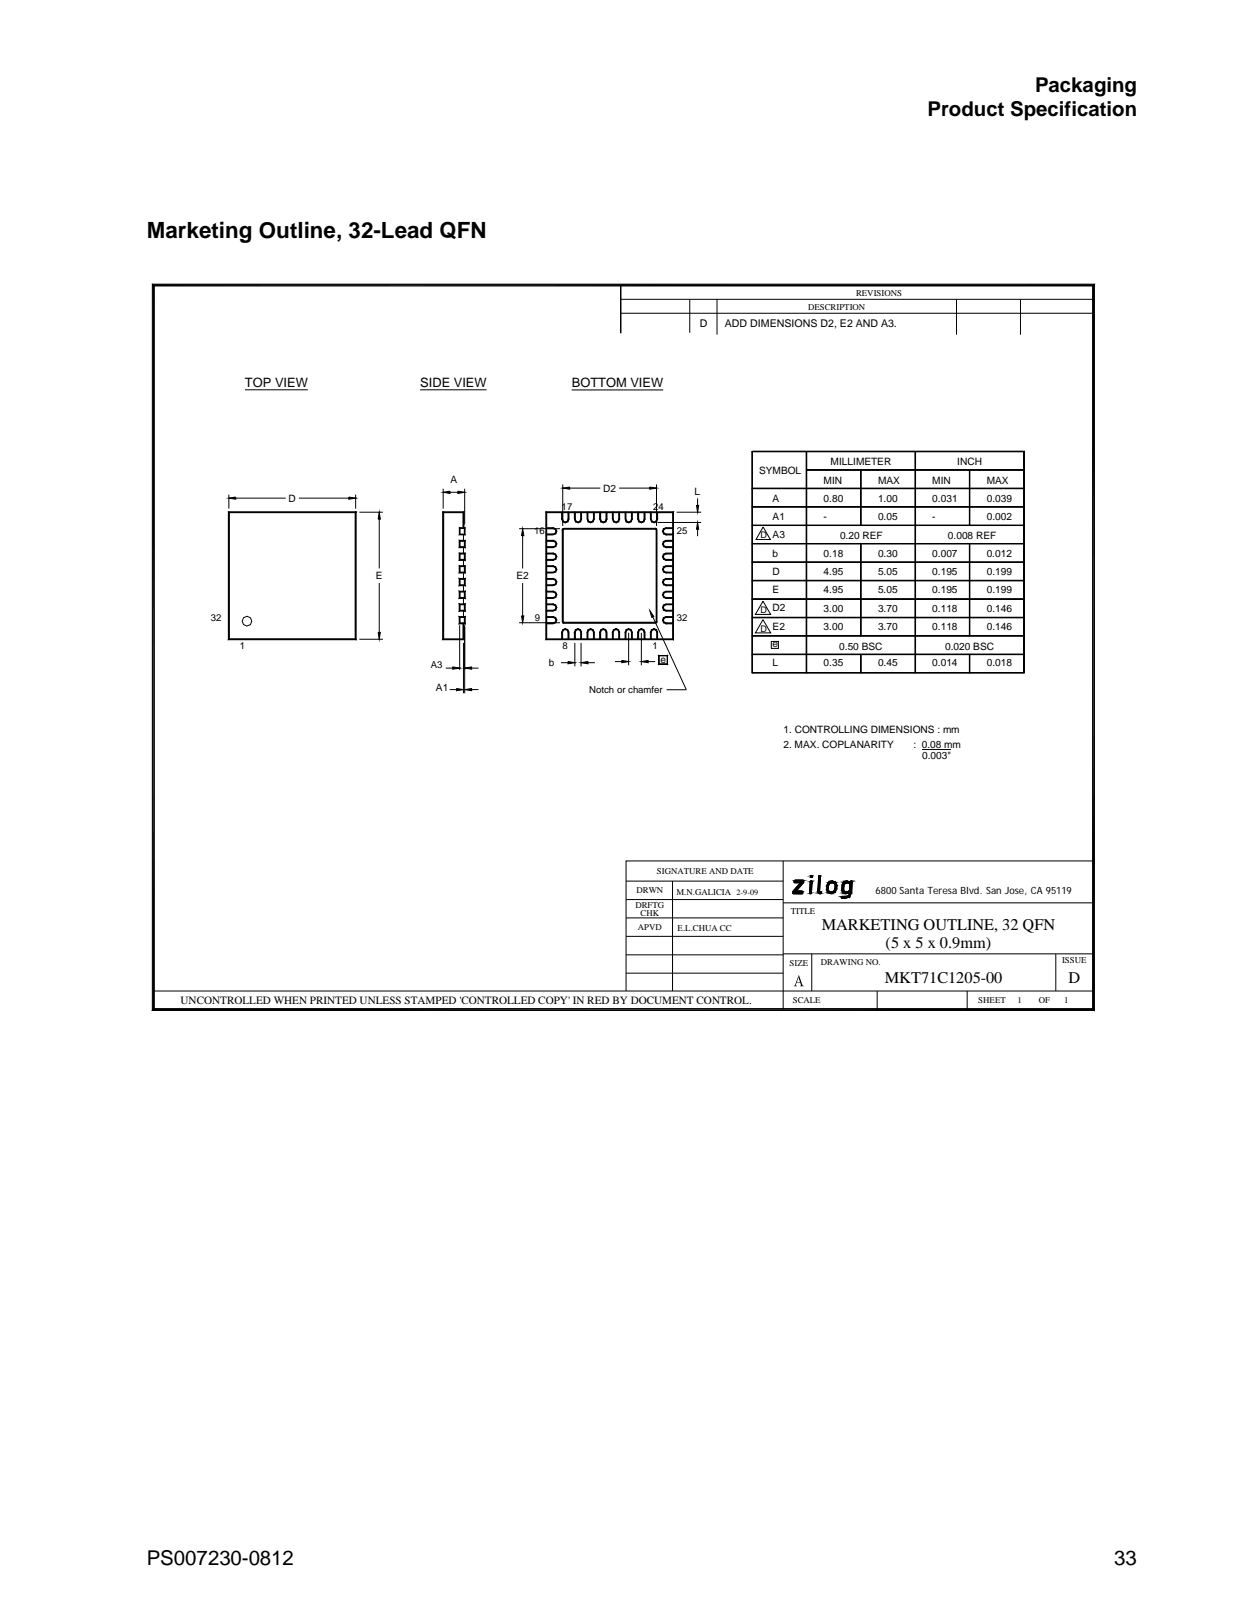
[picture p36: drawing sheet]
<svg xmlns="http://www.w3.org/2000/svg" width="216mm" height="279mm" viewBox="0 0 216 279" stroke-linecap="round" stroke-linejoin="round" font-family="sans-serif">
<defs><g id="words">
<text font-size="3.9" x="25.4" y="41.1">Marketing Outline, 32-Lead QFN</text>
<g font-size="3.5">
<text x="179.2" y="16">Packaging</text>
<text x="160.6" y="20">Product Specification</text>
<text x="25.4" y="271">PS007230-0812</text>
<text x="192.9" y="271">33</text>
</g>
<g font-size="2.8">
<text x="142.3" y="160.9">MARKETING OUTLINE, 32 QFN</text>
<text x="153.3" y="164.2">(5 x 5 x 0.9mm)</text>
<text x="153.2" y="170.1">MKT71C1205-00</text>
<text x="185" y="170.1">D</text>
</g>
<g font-size="2.2">
<text x="42.4" y="67">TOP VIEW</text>
<text x="72.7" y="67">SIDE VIEW</text>
<text x="99" y="67">BOTTOM VIEW</text>
</g>
<text font-size="1.9" x="31.3" y="173.8">UNCONTROLLED WHEN PRINTED UNLESS STAMPED 'CONTROLLED COPY' IN RED BY DOCUMENT CONTROL.</text>
<g font-size="1.8">
<text x="121.2" y="56.5">D</text>
<text x="125.5" y="56.5">ADD DIMENSIONS D2, E2 AND A3.</text>
<text x="78" y="83.7">A</text>
<text x="131.4" y="82">SYMBOL</text>
<text x="142.6" y="83.7">MIN</text>
<text x="143.8" y="80.6">MILLIMETER</text>
<text x="152" y="83.7">MAX</text>
<text x="161.4" y="83.7">MIN</text>
<text x="165.7" y="80.6">INCH</text>
<text x="170.8" y="83.7">MAX</text>
<text x="50" y="86.9">D</text>
<text x="104.4" y="85.1">D2</text>
<text x="120.2" y="85.6">L</text>
<text x="133.8" y="86.9">A</text>
<text x="142.6" y="86.9">0.80</text>
<text x="152" y="86.9">1.00</text>
<text x="161.4" y="86.9">0.031</text>
<text x="170.8" y="86.9">0.039</text>
<text x="133.8" y="90.1">A1</text>
<text x="142.6" y="90.1">-</text>
<text x="145.4" y="93.3">0.20 REF</text>
<text x="152" y="90.1">0.05</text>
<text x="161.4" y="90.1">-</text>
<text x="164.1" y="93.3">0.008 REF</text>
<text x="170.8" y="90.1">0.002</text>
<text x="65.1" y="100.3">E</text>
<text x="89.4" y="100.3">E2</text>
<text x="133.8" y="99.5">D</text>
<text x="133.8" y="96.4">b</text>
<text x="142.6" y="99.5">4.95</text>
<text x="142.6" y="96.4">0.18</text>
<text x="152" y="99.5">5.05</text>
<text x="152" y="96.4">0.30</text>
<text x="161.4" y="99.5">0.195</text>
<text x="161.4" y="96.4">0.007</text>
<text x="170.8" y="96.4">0.012</text>
<text x="170.8" y="99.5">0.199</text>
<text x="133.8" y="102.6">E</text>
<text x="142.6" y="105.9">3.00</text>
<text x="142.6" y="102.7">4.95</text>
<text x="152" y="105.9">3.70</text>
<text x="152" y="102.7">5.05</text>
<text x="161.4" y="105.9">0.118</text>
<text x="161.4" y="102.7">0.195</text>
<text x="170.8" y="105.9">0.146</text>
<text x="170.8" y="102.7">0.199</text>
<text x="133.8" y="112.1">e</text>
<text x="142.6" y="109.1">3.00</text>
<text x="145.3" y="112.5">0.50 BSC</text>
<text x="152" y="109.1">3.70</text>
<text x="161.4" y="109.1">0.118</text>
<text x="163.6" y="112.5">0.020 BSC</text>
<text x="170.8" y="109.1">0.146</text>
<text x="75.5" y="119.6">A1</text>
<text x="95" y="115.3">b</text>
<text x="114.3" y="114.8">e</text>
<text x="133.8" y="115.3">L</text>
<text x="142.6" y="115.3">0.35</text>
<text x="152" y="115.3">0.45</text>
<text x="161.4" y="115.3">0.014</text>
<text x="170.8" y="115.3">0.018</text>
<text x="135.6" y="126.9">1. CONTROLLING DIMENSIONS : mm</text>
<text x="135.6" y="129.5">2. MAX. COPLANARITY</text>
<text x="158.1" y="129.5">: 0.08 mm</text>
<text x="159.7" y="131.4">0.003&quot;</text>
</g>
<g font-size="1.7">
<text x="97.2" y="88.2">17</text>
<text x="113.1" y="88.2">24</text>
<text x="92.5" y="92.5">16</text>
<text x="117.2" y="92.5">25</text>
<text x="36.5" y="107.5">32</text>
<text x="92.6" y="107.5">9</text>
<text x="117.2" y="107.5">32</text>
<text x="41.5" y="112.3">1</text>
<text x="97.4" y="112.3">8</text>
<text x="113" y="112.3">1</text>
<text x="74.6" y="115.7">A3</text>
<text x="102" y="120">Notch or chamfer</text>
<text x="151.6" y="154.7">6800 Santa Teresa Blvd. San Jose, CA 95119</text>
</g>
<g font-size="1.6">
<text x="131.7" y="93.2">D A3</text>
<text x="131.7" y="106.1">D D2</text>
<text x="131.7" y="109.3">D E2</text>
</g>
<g font-size="1.5">
<text x="139.9" y="53.7">DESCRIPTION</text>
<text x="148.2" y="51.3">REVISIONS</text>
<text x="110.2" y="154.6">DRWN</text>
<text x="113.7" y="151.4">SIGNATURE AND DATE</text>
<text x="117.1" y="154.9">M.N.GALICIA 2-9-09</text>
<text x="110" y="157.2">DRFTG</text>
<text x="110.4" y="161.1">APVD</text>
<text x="110.9" y="158.6">CHK</text>
<text x="117.3" y="161.2">E.L.CHUA CC</text>
<text x="136.9" y="158.3">TITLE</text>
<text x="136.7" y="167.2">SIZE</text>
<text x="142.1" y="167.1">DRAWING NO.</text>
<text x="183.9" y="166.7">ISSUE</text>
<text x="137.2" y="173.7">SCALE</text>
<text x="169.4" y="173.7">SHEET</text>
<text x="176.1" y="173.7">1</text>
<text x="179.8" y="173.7">OF</text>
<text x="184.2" y="173.7">1</text>
</g>
</g></defs>
<path d="M25.3 46.2h165.3v133.6h-165.3z" fill-rule="evenodd" fill="#fff" stroke="#fff" stroke-width=".17"/>
<g fill="none" stroke="#000" stroke-width=".17">
<path d="M26.4 49.2l.3 .3v125.1l-.3 .3zM26.4 49.2h163.1l-.3 .3h-162.5zM107.5 49.3v8.3zM107.5 49.3v8.3M107.5 51.8h81.8M107.5 54.2h81.8M119.4 51.8v5.8M124.1 51.8v6.1M165.6 51.8v6.1M176.7 51.8v6.1M189.2 49.5l.3-.3v125.7l-.3-.3zM42.4 67.5h10.9"/>
<path d="M72.7 67.5h11.5M99 67.5h15.8M130.2 78.2h.1v38.3h-.1zM130.2 78.1h47.1l-.1 .1h-47zM130.2 78.2h47.1M130.2 78.2v38.3M139.6 78.2h.1v38.3h-.1zM139.6 78.2v38.3M158.4 78.2h.1v38.3h-.1zM158.5 78.2v38.3M177.3 78.1v38.4h-47.1M177.3 78.1l-.1 38.4z"/>
<path d="M39.5 88.6h22.2l-.2 .2h-21.8zM39.5 88.6l.2 .2v21.8l-.2 .1zM39.5 88.7h22.2M39.6 86.2l1.2-.2v.4zM39.6 88.6v22.1M39.6 88.7h.1M39.6 85.6v2.5M40.8 86.2h8.7M51.8 86.2h8.6M60.4 86l1.2 .2-1.2 .2zM61.5 88.8l.2-.2v22.1l-.2-.1zM61.6 88.7h.1"/>
<path d="M61.6 86.2h.1M61.6 85.6v2.5M61.6 88.6v22.1M62.2 88.7h4.1M65.7 88.7h.1M65.7 89.9v8.5M65.7 88.7l.1 1.2h-.3zM76.6 88.6l.2 .2v21.8l-.2 .1zM76.6 88.6h3.7l-.1 .2h-3.4zM76.7 88.7h.1M76.7 85.2h.1M76.7 84.6v3.5"/>
<path d="M76.7 85.2l1.2-.2v.4zM76.7 88.6v22.1M77.9 85.2h1.4M79.3 85l1.2 .2-1.2 .2zM79.5 97.9h1l-.1 .2h-.7zM79.5 97.9l.2 .2v.9l-.2 .2zM79.5 95.7h1l-.1 .2h-.7zM79.5 95.7l.2 .2v.9l-.2 .2zM79.5 93.5h1l-.1 .2h-.7zM79.5 93.5l.2 .2v.9l-.2 .2zM79.5 99.2l.2-.2h.7l.1 .2zM79.5 91.4h1l-.1 .1h-.7z"/>
<path d="M79.5 91.4l.2 .1v1l-.2 .1zM79.7 96.8h.7l.1 .2h-1zM79.7 94.6h.7l.1 .2h-1zM79.7 92.5h.7l.1 .1h-1zM80.2 88.8l.1-.2v2.8h-.1zM80.2 88.6v2.8M80.2 92.5v1.1M80.2 94.7v1.1M80.2 96.9v1.1M80.2 99.1v1.1M80.3 88.7h-3.7M80.4 98.1l.1-.2v1.3l-.1-.2z"/>
<path d="M80.4 91.5l.1-.1v1.2l-.1-.1zM80.5 84.6v6.2M80.5 98v1.1M80.5 91.4h.1M80.5 95.7v1.3l-.1-.2v-.9zM80.5 93.5v1.3l-.1-.2v-.9zM89.9 91.5h7.1M90.5 91.5h.1M90.5 92.7v5.7M90.5 91.5l.2 1.2h-.4zM94.5 88.6h22.1l-.1 .2h-21.8zM94.5 88.6l.2 .2v21.8l-.2 .1z"/>
<path d="M94.6 97.9h1.2v.2h-1.2zM94.6 95.7h1.2v.2h-1.2zM94.6 93.5h1.2v.2h-1.2zM94.6 91.4h1.2v.1h-1.2zM94.6 99h1.2v.2h-1.2zM94.6 96.8h1.2v.2h-1.2zM94.6 94.6h1.2v.2h-1.2zM94.6 92.4h1.2v.2h-1.2zM94.6 88.6v22.1M95.8 97.9l.4 .2-.1 .1-.3-.1zM95.8 95.7l.4 .2-.1 .1-.3-.1zM95.8 93.5l.4 .2-.1 .1-.3-.1z"/>
<path d="M95.8 91.4l.4 .1-.1 .1-.3-.1zM95.8 99l.3-.1 .1 .1-.4 .2zM95.8 96.8l.3-.1 .1 .1-.4 .2zM95.8 94.6l.3-.1 .1 .1-.4 .2zM95.8 92.4l.3-.1 .1 .1-.4 .2zM96.2 98.1l.2 .5h-.1l-.2-.4zM96.2 95.9l.2 .5h-.1l-.2-.4zM96.2 93.7l.2 .5h-.1l-.2-.4zM96.2 91.5l.2 .5h-.1l-.2-.4zM96.3 98.6h.1l-.2 .4-.1-.1zM96.3 96.4h.1l-.2 .4-.1-.1zM96.3 94.2h.1l-.2 .4-.1-.1z"/>
<path d="M96.3 92h.1l-.2 .4-.1-.1zM97.2 89.9h.2l.1 .3-.1 .1zM97.2 88.7h.2v1.2h-.2zM97.3 91.7h.2v16h-.2zM97.4 91.7h.1M97.4 91.5l.1 .2h-.2zM97.4 83.9v7.2M97.4 91.7v16M97.4 91.5h.2v.1zM97.4 84.5l1.2-.2v.4zM97.5 90.2l.4 .2v.1l-.5-.2zM97.6 91.5h15.9v.1h-15.9z"/>
<path d="M97.6 91.5h.1M97.6 91.5h15.9M97.9 90.4l.3-.2 .1 .1-.4 .2zM98.3 89.9h.2l-.2 .4-.1-.1zM98.3 88.7h.2v1.2h-.2zM98.6 84.5h5.3M99.4 89.9h.2l.1 .3-.1 .1zM99.4 88.7h.2v1.2h-.2zM99.7 90.2l.4 .2v.1l-.5-.2zM100.1 90.4l.3-.2 .1 .1-.4 .2zM100.5 89.9h.2l-.2 .4-.1-.1zM100.5 88.7h.2v1.2h-.2z"/>
<path d="M101.6 89.9h.2l.1 .3-.1 .1zM101.6 88.7h.2v1.2h-.2zM101.8 90.3l.1-.1 .4 .2v.1zM102.3 90.4l.3-.2 .1 .1-.4 .2zM102.7 89.9h.2l-.2 .4-.1-.1zM102.7 88.7h.2v1.2h-.2zM103.8 89.9h.2l.1 .3-.1 .1zM103.8 88.7h.2v1.2h-.2zM104.1 90.2l.4 .2v.1l-.5-.2zM104.5 90.4l.3-.2 .1 .1-.4 .2zM104.9 89.9h.2l-.2 .4-.1-.1zM104.9 88.7h.2v1.2h-.2z"/>
<path d="M106 89.9h.2l.1 .3-.1 .1zM106 88.7h.2v1.2h-.2zM106.3 90.2l.4 .2v.1l-.5-.2zM106.7 90.4l.3-.2 .1 .1-.4 .2zM107.1 88.7h.2v1.2h-.2zM107.1 89.9h.2l-.2 .4-.1-.1zM107.2 84.5h5.3M108.2 89.9h.2l.1 .3-.1 .1zM108.2 88.7h.2v1.2h-.2zM108.4 90.3l.1-.1 .3 .2v.1zM108.8 90.4l.4-.2 .1 .1-.5 .2zM109.3 89.9h.2l-.2 .4-.1-.1z"/>
<path d="M109.3 88.7h.2v1.2h-.2zM110.4 89.9h.2l.1 .3-.1 .1zM110.4 88.7h.2v1.2h-.2zM110.7 90.2l.3 .2v.1l-.4-.2zM111 90.4l.4-.2 .1 .1-.5 .2zM111.5 88.7h.2v1.2h-.2zM111.5 89.9h.2l-.2 .4-.1-.1zM112.5 84.3l1.2 .2-1.2 .2zM112.6 89.9h.2l.1 .3-.1 .1zM112.6 88.7h.2v1.2h-.2zM112.9 90.2l.3 .2v.1l-.4-.2zM113.2 90.4h.1"/>
<path d="M113.2 90.4l.4-.2 .1 .1-.5 .2zM113.5 91.5h.2l-.1 .1zM113.6 91.6l.1-.1v.2zM113.6 91.7h.1v16h-.1zM113.7 83.9v7.2M113.7 84.5h.1M113.7 91.7v16M113.7 89.9h.2l-.2 .4-.1-.1zM113.7 88.7h.2v1.2h-.2zM113.9 90.4h7.5M114.7 98.6h.2l.1 .3-.1 .1zM114.7 96.4h.2l.1 .3-.1 .1z"/>
<path d="M114.7 94.2h.2l.1 .3-.1 .1zM114.7 92h.2l.1 .3-.1 .1zM114.9 98.1l.1 .1-.1 .4h-.2zM114.9 99l.1-.1 .3 .1v.2zM114.9 95.9l.1 .1-.1 .4h-.2zM114.9 96.8l.1-.1 .3 .1v.2zM114.9 93.7l.1 .1-.1 .4h-.2zM114.9 94.6l.1-.1 .3 .1v.2zM114.9 91.5l.1 .1-.1 .4h-.2zM114.9 92.4l.1-.1 .3 .1v.2zM114.9 98.1l.4-.2v.2l-.3 .1zM114.9 95.9l.4-.2v.2l-.3 .1z"/>
<path d="M114.9 93.7l.4-.2v.2l-.3 .1zM114.9 91.5l.4-.1v.1l-.3 .1zM115.3 99h1.2v.2h-1.2zM115.3 96.8h1.2v.2h-1.2zM115.3 94.6h1.2v.2h-1.2zM115.3 92.4h1.2v.2h-1.2zM115.3 97.9h1.2v.2h-1.2zM115.3 95.7h1.2v.2h-1.2zM115.3 93.5h1.2v.2h-1.2zM115.3 91.4h1.2v.1h-1.2zM116.5 88.8l.1-.2v22.1l-.1-.1zM116.5 88.6v22.1"/>
<path d="M116.6 88.7h-22.1M117.2 88.7h4.2M120.6 87.5h.4l-.2 1.2zM120.8 88.7h.1M120.8 86.3v1.2M120.8 91.6v1.2M120.8 90.4l.2 1.2h-.4zM130.2 94.1l47.1 .1zM130.2 90.9l47.1 .1zM130.2 87.7h47.1v.1h-47.1zM130.2 84.5h47.1v.1h-47.1zM130.2 97.3h47.1v.1h-47.1z"/>
<path d="M130.2 94.1h47.1M130.2 90.9h47.1M130.2 87.7h47.1M130.2 84.6h47.1M130.2 97.3h47.1M132.1 91.2l1.3 2.2h-2.5zM139.6 81.3h37.7v.1h-37.7zM139.6 81.4h37.7M149 81.4h.1v9.5h-.1zM149 94.1h.1v16h-.1zM149 81.4v9.5M149 94.1v16"/>
<path d="M167.8 81.4l.1 9.5zM167.8 94.1l.1 16zM167.9 81.4v9.5M167.9 94.1v16M39.5 110.7l.2-.1h21.8l.2 .1zM39.5 110.7h22.2M61.6 110.7h.1M62.2 110.7h4.1M65.5 109.5h.3l-.1 1.2zM65.7 100.9v8.6M76.6 110.7l.2-.1h3.4l.1 .1zM76.6 110.7h3.7"/>
<path d="M77.2 115.7h1.2M77.9 119.4h1.2M78.4 115.4l1.2 .3-1.2 .1zM79.1 119.2l1.1 .2-1.1 .2zM79.5 105.8l.2-.2h.7l.1 .2zM79.5 104.5l.2 .2v.9l-.2 .2zM79.5 106.7l.2 .2v.9l-.2 .2zM79.5 103.6l.2-.2h.7l.1 .2zM79.5 102.3l.2 .2v.9l-.2 .2zM79.5 101.4l.2-.2h.7l.1 .2zM79.5 100.1l.2 .2v.9l-.2 .2zM79.5 104.5h1l-.1 .2h-.7z"/>
<path d="M79.5 106.7h1l-.1 .2h-.7zM79.5 102.3h1l-.1 .2h-.7zM79.5 100.1h1l-.1 .2h-.7zM79.6 107.9h.1M79.6 115.7h.1M79.6 108.2v7.8M79.7 107.8h.7l.1 .2h-1zM80.2 107.9h.1v2.8l-.1-.1zM80.2 107.9v2.8M80.2 110.7h.1M80.2 119.4h.1M80.2 101.3v1.1"/>
<path d="M80.2 103.5v1.1M80.2 105.7v1.1M80.2 111.3v8.7M80.4 104.7l.1-.2v1.3l-.1-.2zM80.4 106.9l.1-.2v1.3l-.1-.2zM80.4 102.5l.1-.2v1.3l-.1-.2zM80.4 100.3l.1-.2v1.3l-.1-.2zM80.5 119.4l1.2-.2v.4zM80.5 115.7l1.2-.3v.4zM80.5 108.2v11.8M80.5 107.9h.1M81.7 119.4h1.1"/>
<path d="M81.7 115.7h1.1M89.9 107.8h7.1M90.3 106.6h.4l-.2 1.2zM90.5 100.9v5.7M94.5 110.7h22.1M94.6 104.5h1.2v.2h-1.2zM94.6 106.7h1.2v.2h-1.2zM94.6 102.3h1.2v.2h-1.2zM94.6 100.1h1.2v.2h-1.2zM94.6 105.6h1.2v.2h-1.2zM94.6 107.8h1.2v.2h-1.2zM94.6 103.4h1.2v.2h-1.2z"/>
<path d="M94.6 101.2h1.2v.2h-1.2zM94.7 110.6h21.8l.1 .1h-22.1zM95.8 104.5l.4 .2-.1 .1-.3-.1zM95.8 106.7l.4 .2-.1 .1-.3-.1zM95.8 102.3l.4 .2-.1 .1-.3-.1zM95.8 100.1l.4 .2-.1 .1-.3-.1zM95.8 105.6l.3-.1 .1 .1-.4 .2zM95.8 107.8l.3-.1 .1 .1-.4 .2zM95.8 103.4l.3-.1 .1 .1-.4 .2zM95.8 101.2l.3-.1 .1 .1-.4 .2zM96.2 104.7l.2 .5h-.1l-.2-.4zM96.2 106.9l.2 .5h-.1l-.2-.4z"/>
<path d="M96.2 102.5l.2 .5h-.1l-.2-.4zM96.2 100.3l.2 .5h-.1l-.2-.4zM96.3 105.2h.1l-.2 .4-.1-.1zM96.3 107.4h.1l-.2 .4-.1-.1zM96.3 103h.1l-.2 .4-.1-.1zM96.3 100.8h.1l-.2 .4-.1-.1zM97.1 114.7h1.2M97.2 109.5h.2v1.2h-.2zM97.3 107.7h.2l-.1 .1zM97.4 109l.1 .1-.1 .4h-.2zM97.4 109l.5-.2v.2l-.4 .1zM97.5 107.7l.1 .2-.2-.1z"/>
<path d="M97.6 107.7h15.9v.2h-15.9zM97.6 107.8h15.9M97.6 107.8h.1M97.9 108.8l.4 .2-.1 .1-.3-.1zM98.3 109l.2 .5h-.2l-.1-.4zM98.3 114.5l1.2 .2-1.2 .2zM98.3 109.5h.2v1.2h-.2zM99.4 109.5h.2v1.2h-.2zM99.5 110.7h.1M99.5 114.7h.1M99.5 111.3v4.1M99.6 109l.5-.2v.2l-.4 .1z"/>
<path d="M99.6 109l.1 .1-.1 .4h-.2zM100.1 108.8l.4 .2-.1 .1-.3-.1zM100.4 109.1l.1-.1 .2 .5h-.2zM100.5 109.5h.2v1.2h-.2zM100.6 111.3v4.1M100.6 114.7l1.2-.2v.4zM101.6 109.5h.2v1.2h-.2zM101.8 109l.5-.2v.2l-.4 .1zM101.8 109l.1 .1-.1 .4h-.2zM101.8 114.7h1.2M102.3 108.8l.4 .2-.1 .1-.3-.1zM102.7 109l.2 .5h-.2l-.1-.4z"/>
<path d="M102.7 109.5h.2v1.2h-.2zM103.8 109.5h.2v1.2h-.2zM104 109l.1 .1-.1 .4h-.2zM104 109l.5-.2v.2l-.4 .1zM104.5 108.8l.4 .2-.1 .1-.3-.1zM104.9 109l.2 .5h-.2l-.1-.4zM104.9 109.5h.2v1.2h-.2zM106 109.5h.2v1.2h-.2zM106.2 109l.1 .1-.1 .4h-.2zM106.2 109l.5-.2v.2l-.4 .1zM106.5 114.5h1.2M106.7 108.8l.4 .2-.1 .1-.3-.1z"/>
<path d="M107.1 109l.2 .5h-.2l-.1-.4zM107.1 109.5h.2v1.2h-.2zM107.7 114.3l1.1 .2-1.1 .2zM108.2 109.5h.2v1.2h-.2zM108.4 109l.1 .1-.1 .4h-.2zM108.4 109l.4-.2v.2l-.3 .1zM108.8 108.8l.5 .2-.1 .1-.4-.1zM108.8 109.5v5.7M108.8 114.5h.1M108.8 108.9h.1M109.3 109l.2 .5h-.2l-.1-.4zM109.3 109.5h.2v1.2h-.2z"/>
<path d="M110.4 109.5h.2v1.2h-.2zM110.6 109l.4-.2v.2l-.3 .1zM110.6 109l.1 .1-.1 .4h-.2zM111 108.9h.1M111 109.5v5.7M111 114.5l1.2-.2v.4zM111 108.8l.5 .2-.1 .1-.4-.1zM111.5 109l.2 .5h-.2l-.1-.4zM111.5 109.5h.2v1.2h-.2zM112.2 114.5h1.2M112.5 105.7l.7 1-.4 .2zM112.6 109.5h.2v1.2h-.2z"/>
<path d="M112.8 109l.4-.2v.2l-.3 .1zM112.8 109l.1 .1-.1 .4h-.2zM113 106.8l5.8 12.6h-3.4M113.2 108.8l.5 .2-.1 .1-.4-.1zM113.5 107.7l.2 .1-.2 .1zM113.6 109.1l.1-.1 .2 .5h-.2zM113.6 107.7h.1v.1zM113.7 109.5h.2v1.2h-.2zM114 113.5v1.5zM114 115h1.6zM114 113.5h1.6zM114.7 105.2h.2l.1 .3-.1 .1z"/>
<path d="M114.7 107.4h.2l.1 .3-.1 .1zM114.7 103h.2l.1 .3-.1 .1zM114.7 100.8h.2l.1 .3-.1 .1zM114.9 104.7l.1 .1-.1 .4h-.2zM114.9 105.6l.1-.1 .3 .1v.2zM114.9 106.9l.1 .1-.1 .4h-.2zM114.9 107.8l.1-.1 .3 .1v.2zM114.9 102.5l.1 .1-.1 .4h-.2zM114.9 103.4l.1-.1 .3 .1v.2zM114.9 100.3l.1 .1-.1 .4h-.2zM114.9 101.2l.1-.1 .3 .1v.2zM114.9 104.7l.4-.2v.2l-.3 .1z"/>
<path d="M114.9 106.9l.4-.2v.2l-.3 .1zM114.9 102.5l.4-.2v.2l-.3 .1zM114.9 100.3l.4-.2v.2l-.3 .1zM115.3 105.6h1.2v.2h-1.2zM115.3 107.8h1.2v.2h-1.2zM115.3 103.4h1.2v.2h-1.2zM115.3 101.2h1.2v.2h-1.2zM115.3 104.5h1.2v.2h-1.2zM115.3 106.7h1.2v.2h-1.2zM115.3 102.3h1.2v.2h-1.2zM115.3 100.1h1.2v.2h-1.2zM115.5 113.5h.1v1.5z"/>
<path d="M130.2 106.8h47.1v.2h-47.1zM130.2 103.7h47.1v.1h-47.1zM130.2 113.2h47.1v.1h-47.1zM130.2 110h47.1v.1h-47.1zM130.2 116.4h47.1v.1h-47.1zM130.2 100.5h47.1v.1h-47.1zM130.2 106.9h47.1M130.2 103.7h47.1M130.2 113.3h47.1M130.2 110.1h47.1M130.2 100.5h47.1M132.1 107.3l1.3 2.3h-2.6z"/>
<path d="M132.1 104.1l1.3 2.3h-2.6zM133.5 111h1.3v1.2h-1.3zM149 113.3h.1v3.2h-.1zM149 113.3v3.2M167.8 113.3l.1 3.2zM167.9 113.3v3.2M159.6 129.8h5.1M108.4 158.9h27.2M108.4 155.7h27.2M108.4 152.5h27.2M116.4 152.5v19.1M135.6 156.3h53.7"/>
<path d="M135.6 149v25.8M137.3 154.6l1.7-.2v.2zM137.3 154.6l1.7 .1zM137.3 154.6h1.7zM137.3 154.6l1.7-.3v.1zM137.3 154.7h1.7zM137.3 154.7h1.6zM137.3 154.3h1.7l-1.7 .3zM137.3 154.3v.3M137.3 154.3h.6zM137.3 154.3l.6-.1zM137.3 154.3h1.7z"/>
<path d="M137.3 154.3h1.6h-1.6M137.3 154.3h.1M137.5 152.7l.1 .1h.9l-1.2 1.5M137.5 152.7h1.6zM137.5 152.5l1.6 .2h-1.6zM137.5 152.5h1.6v.2zM137.5 152.5v.2M137.5 152.8h1.6zM137.5 152.8l1.6-.1zM137.5 152.4h1.6zM137.5 152.4l1.6 .1zM137.5 152.4l1.6 .1h-1.6z"/>
<path d="M137.6 152.8h1.5zM137.6 152.4l-.1 .1M137.6 152.4h1.4M137.6 152.4h1.5zM137.9 154.2l1 .1M138.5 152.9l-.6 1.3-.6 .1zM138.5 152.8h.6zM138.9 154.3l.1 .1M139 154.6h-1.7M139 154.4v.2M139 152.4l.1 .1M139.1 152.8l-1.2 1.4"/>
<path d="M139.1 152.5v.2M139.1 152.7v.1M140.2 154.6h.3zM140.2 154.7l.3-.1zM140.2 154.7h.2zM140.3 152.6h.3zM140.3 152.6h.3l-.4 2zM140.3 154.7h.1zM140.3 152.6l-.1 2M140.3 152.5h.3zM140.3 152.5h.3l-.3 .1zM140.3 152.5h.2z"/>
<path d="M140.3 151.8l.4-.2v.2zM140.3 151.6h.4zM140.3 151.8h.4zM140.3 151.6h.4l-.4 .2zM140.4 151.9l.3-.1zM140.4 151.9h.2zM140.4 151.6h.2zM140.4 151.6h.2v.3h-.2zM140.5 154.6l-.2 .1-.1-.1M140.5 152.5l-.2 .1M140.5 152.5l.1 .1M140.6 152.6l-.1 2h-.3z"/>
<path d="M140.6 152.6l-.1 2M141.6 154.4h.4zM141.6 154.4h.4l-.3 .2zM141.6 154.4l.3-.2v.1zM141.7 154.6h.5zM141.7 154.6l.5-.1v.1zM141.7 154.6l.4-.2zM141.7 154.6l.5-.2v.1zM141.7 154.6l.5-.2zM141.8 151.6h.3zM141.8 151.6h.3l-.5 2.8zM141.8 151.6h.2z"/>
<path d="M141.8 151.6h.3l-.2 2.6 .3 .3-.1 .2-.4-.1-.1-.2zM141.9 154.7h.3zM141.9 154.7l.3-.1zM142.1 151.6l-.2 2.6-.3 .2zM143.1 153.9l.3 .1-.1 .5zM143.1 153.3h.3l-.3 .6zM143.1 153.3l.5-.3-.2 .3zM143.3 154.5h1.3l-.6 .2zM143.3 154.5l.7-.1 .6 .1zM143.3 154.5l.7 .2zM143.3 154.5l.7-.1zM143.3 154.5l.2-.2 .3 .1z"/>
<path d="M143.4 152.7l.6-.2 .7 .2 .2 .6v.6l-.3 .6-.6 .2-.7-.2-.2-.6v-.6zM143.4 152.7l.6-.2 .7 .2zM143.4 152.7l.8 .1zM143.4 152.7l.6 .1-.4 .2zM143.4 152.7l.2 .3-.5 .3zM143.4 152.7h1.3l-.5 .1zM143.4 154l.1 .3-.2 .2zM143.4 153.3v.7l-.3-.1zM143.6 153l.4-.2 .5 .2v.9l-.1 .3-.4 .2-.5-.1-.1-1zM144 152.5l.7 .2zM144 154.4l.4-.2 .2 .3zM144.4 154.2l.5-.3-.3 .6z"/>
<path d="M144.5 153l.4 .3-.3-.1zM144.5 153l.2-.3 .2 .6zM144.5 153.9h.4l-.5 .3zM144.6 153.2l.3 .1-.4 .6zM144.9 153.3v.6h-.4zM145.7 155.3l1.4-.1-.7 .3zM145.7 155.4l.7 .1zM145.7 155.3l.7 .2-.7-.1zM145.7 155.5h.7zM145.7 155.2h.8zM145.7 155.2h1.4zM145.7 155.2h1.4l-1.4 .1z"/>
<path d="M145.7 154.1l.4-.1 .1 .3zM145.7 154.1l.5 .2-.3 .2zM145.7 154.1l.2 .4 .4 .2M145.8 153.2l.3 .1-.4 .8zM145.8 153.2l.5-.2-.2 .3zM145.8 153.2l-.1 .9M145.9 154.5l.6-.1 .5 .2zM145.9 154.5l.3-.2 .3 .1zM145.9 154.5l1.1 .1-.7 .1zM146 152.7l1-.1-.3 .2zM146 152.7l.7 .1-.4 .2zM146 152.7l.3 .3-.5 .2z"/>
<path d="M146 152.7l.5-.2 .5 .1zM146.1 153.3v.7l-.4 .1zM146.3 154.7l.7-.1zM146.3 154.7h.3M146.5 154.4l.5 .2zM146.5 152.5l.5 .1zM146.5 152.5l-.5 .2-.2 .5M146.5 152.5l.6 .2M146.5 155.2l.4-.2 .2 .2zM146.7 152.5l.3 .1 .2 .4 .1-.5h.2l-.1 2.1a1.27 1.27 0 0 1-1.7 .8v-.2h.8M146.7 154.4l.3-.2v.4zM146.8 152.8l.2-.2 .2 .4z"/>
<path d="M146.8 152.8l.4 .2zM146.8 152.8l-.5 .2-.2 .3 .1 1a.61 .61 0 0 0 1-.4v-.6M146.8 152.8l.3 .2 .1 .3M147 154.2h.1l-.1 .4zM147.1 153h.1v.3zM147.1 154.6h.3l-.3 .6zM147.1 154.6v-.4l-.2 .4-.6 .1M147.1 154.6v.6l-.2-.2zM147.1 154.6l-.2 .4-.4 .2M147.1 154.2l.3 .4h-.3zM147.1 154.2h.1M147.2 153.9l-.1 .3h-.1z"/>
<path d="M147.2 153.3l-.1 .9zM147.2 153.3v.6M147.2 153l.2 1.6zM147.2 152.6h.4zM147.2 152.6h.4l-.4 .4zM147.3 152.5h.2l-.3 .1zM147.3 152.5h.1zM147.3 152.5h.2zM147.6 152.6l-.2 2-.2-1.6zM189.3 149h-80.9v22.6M26.4 174.9l.3-.3h162.5l.3 .3zM26.5 171.6h162.8"/>
<path d="M108.4 168.5h27.2M108.4 165.3h27.2M108.4 162.1h27.2M135.6 165.1h53.7M140.5 165.1v6.5M151.9 171.6v3.2M167.4 171.6v3.2M182.8 165.1v6.5"/>
<circle cx="42.8" cy="107.5" r=".84"/>
</g>
<g fill="#000">
<path d="M39.6 86.2l1.2-.2v.4zM60.4 86l1.2 .2-1.2 .2zM65.7 88.7l.1 1.2h-.3zM76.7 85.2l1.2-.2v.4zM79.3 85l1.2 .2-1.2 .2zM79.5 97.9h1l-.8 .2zM79.5 97.9l.2 1.1-.2 .2zM79.5 95.7h1l-.8 .2zM79.5 95.7l.2 1.1-.2 .2zM79.5 93.5h1l-.8 .2zM79.5 93.5l.2 1.1-.2 .2zM79.5 91.4h1l-.8 .1z"/>
<path d="M79.5 91.4l.2 1.1-.2 .1zM79.7 98.1l.8-.2-.1 .2zM79.5 97.9l.2 .2v.9zM79.7 95.9l.8-.2-.1 .2zM79.5 95.7l.2 .2v.9zM79.7 91.5l.8-.1-.1 .1zM79.5 91.4l.2 .1v1zM79.7 93.7l.8-.2-.1 .2zM79.5 93.5l.2 .2v.9zM80.4 98.1l.1 1.1-.1-.2zM79.5 99.2l.2-.2h.7zM80.4 95.9l.1 1.1-.1-.2z"/>
<path d="M79.7 96.8h.7l-.9 .2zM80.4 91.5l.1 1.1-.1-.1zM79.5 92.6l.2-.1h.7zM80.4 93.7l.1 1.1-.1-.2zM79.7 94.6h.7l-.9 .2zM80.4 91.5l.1-.1v1.2zM79.5 92.6l.9-.1 .1 .1zM80.4 98.1l.1-.2v1.3zM79.5 99.2l.9-.2 .1 .2zM80.5 95.7v1.3l-.1-1.1zM79.5 97l.9-.2 .1 .2zM80.5 93.5v1.3l-.1-1.1z"/>
<path d="M79.5 94.8l.9-.2 .1 .2zM90.5 91.5l.2 1.2h-.4zM94.6 97.9h1.2l-1.2 .2zM94.6 98.1l1.2-.2v.2zM94.6 95.7h1.2l-1.2 .2zM94.6 95.9l1.2-.2v.2zM94.6 93.5h1.2l-1.2 .2zM94.6 93.7l1.2-.2v.2zM94.6 91.4h1.2l-1.2 .1zM94.6 91.5l1.2-.1v.1zM95.8 99h.4l-.4 .2zM95.8 99l.3-.1 .1 .1z"/>
<path d="M94.6 99.2l1.2-.2v.2zM94.6 99h1.2l-1.2 .2zM95.8 96.8h.4l-.4 .2zM95.8 96.8l.3-.1 .1 .1zM94.6 97l1.2-.2v.2zM94.6 96.8h1.2l-1.2 .2zM95.8 94.6h.4l-.4 .2zM95.8 94.6l.3-.1 .1 .1zM94.6 94.8l1.2-.2v.2zM94.6 94.6h1.2l-1.2 .2zM95.8 92.4h.4l-.4 .2zM95.8 92.4l.3-.1 .1 .1z"/>
<path d="M94.6 92.6l1.2-.2v.2zM94.6 92.4h1.2l-1.2 .2zM96.3 98.6h.1l-.3 .3zM95.8 97.9l.3 .3-.3-.1zM96.3 96.4h.1l-.3 .3zM95.8 95.7l.3 .3-.3-.1zM96.3 94.2h.1l-.3 .3zM95.8 93.5l.3 .3-.3-.1zM96.3 92h.1l-.3 .3zM95.8 91.4l.3 .2-.3-.1zM96.4 98.6l-.2 .4-.1-.1zM95.8 97.9l.4 .2-.1 .1z"/>
<path d="M96.4 96.4l-.2 .4-.1-.1zM95.8 95.7l.4 .2-.1 .1zM96.4 94.2l-.2 .4-.1-.1zM95.8 93.5l.4 .2-.1 .1zM96.4 92l-.2 .4-.1-.1zM95.8 91.4l.4 .1-.1 .1zM96.2 98.1l.1 .5-.2-.4zM96.2 95.9l.1 .5-.2-.4zM96.2 93.7l.1 .5-.2-.4zM96.2 91.5l.1 .5-.2-.4zM96.2 98.1l.2 .5h-.1zM96.2 95.9l.2 .5h-.1z"/>
<path d="M96.2 93.7l.2 .5h-.1zM96.2 91.5l.2 .5h-.1zM97.2 89.9h.2v.4zM97.2 88.7l.2 1.2h-.2zM97.4 89.9l.1 .3-.1 .1zM97.2 88.7h.2v1.2zM97.4 91.5l.1 .1-.2 .1zM97.5 90.2l.4 .3-.5-.2zM97.3 91.7l.2-.1zM97.5 90.2l.4 .2v.1zM97.4 91.5h.2v.1zM97.4 91.5l.2 .1z"/>
<path d="M97.9 90.4l.4-.1-.4 .2zM97.9 90.4l.3-.2 .1 .1zM98.3 89.9h.2l-.3 .3zM98.5 89.9l-.2 .4-.1-.1zM98.3 88.7l.2 1.2h-.2zM98.3 88.7h.2v1.2zM97.4 84.5l1.2-.2v.4zM99.4 89.9h.2v.4zM99.4 88.7l.2 1.2h-.2zM99.6 89.9l.1 .3-.1 .1zM99.4 88.7h.2v1.2zM99.7 90.2l.4 .3-.5-.2z"/>
<path d="M99.7 90.2l.4 .2v.1zM100.1 90.4l.4-.1-.4 .2zM100.1 90.4l.3-.2 .1 .1zM100.5 89.9h.2l-.3 .3zM100.7 89.9l-.2 .4-.1-.1zM100.5 88.7l.2 1.2h-.2zM100.5 88.7h.2v1.2zM101.6 89.9h.2v.4zM101.6 88.7l.2 1.2h-.2zM101.8 89.9l.1 .3-.1 .1zM101.6 88.7h.2v1.2zM101.8 90.3l.1-.1 .4 .3z"/>
<path d="M101.9 90.2l.4 .2v.1zM102.3 90.4l.4-.1-.4 .2zM102.3 90.4l.3-.2 .1 .1zM102.7 89.9h.2l-.3 .3zM102.9 89.9l-.2 .4-.1-.1zM102.7 88.7l.2 1.2h-.2zM102.7 88.7h.2v1.2zM103.8 89.9h.2v.4zM103.8 88.7l.2 1.2h-.2zM104 89.9l.1 .3-.1 .1zM103.8 88.7h.2v1.2zM104.1 90.2l.4 .3-.5-.2z"/>
<path d="M104.1 90.2l.4 .2v.1zM104.5 90.4l.4-.1-.4 .2zM104.5 90.4l.3-.2 .1 .1zM104.9 89.9h.2l-.3 .3zM105.1 89.9l-.2 .4-.1-.1zM104.9 88.7l.2 1.2h-.2zM104.9 88.7h.2v1.2zM106 89.9h.2v.4zM106 88.7l.2 1.2h-.2zM106.2 89.9l.1 .3-.1 .1zM106 88.7h.2v1.2zM106.3 90.2l.4 .3-.5-.2z"/>
<path d="M106.3 90.2l.4 .2v.1zM106.7 90.4l.4-.1-.4 .2zM106.7 90.4l.3-.2 .1 .1zM107.1 89.9h.2l-.3 .3zM107.3 89.9l-.2 .4-.1-.1zM107.1 88.7l.2 1.2h-.2zM107.1 88.7h.2v1.2zM108.2 89.9h.2v.4zM108.2 88.7l.2 1.2h-.2zM108.4 89.9l.1 .3-.1 .1zM108.2 88.7h.2v1.2zM108.4 90.3l.1-.1 .3 .3z"/>
<path d="M108.5 90.2l.3 .2v.1zM108.8 90.4l.5-.1-.5 .2zM108.8 90.4l.4-.2 .1 .1zM109.3 89.9h.2l-.3 .3zM109.5 89.9l-.2 .4-.1-.1zM109.3 88.7l.2 1.2h-.2zM109.3 88.7h.2v1.2zM110.4 89.9h.2v.4zM110.4 88.7l.2 1.2h-.2zM110.6 89.9l.1 .3-.1 .1zM110.4 88.7h.2v1.2zM110.7 90.2l.3 .3-.4-.2z"/>
<path d="M110.7 90.2l.3 .2v.1zM111 90.4l.5-.1-.5 .2zM111 90.4l.4-.2 .1 .1zM111.5 89.9h.2l-.3 .3zM111.7 89.9l-.2 .4-.1-.1zM111.5 88.7l.2 1.2h-.2zM111.5 88.7h.2v1.2zM112.5 84.3l1.2 .2-1.2 .2zM112.6 89.9h.2v.4zM112.6 88.7l.2 1.2h-.2zM112.8 89.9l.1 .3-.1 .1zM112.6 88.7h.2v1.2z"/>
<path d="M112.9 90.2l.3 .3-.4-.2zM112.9 90.2l.3 .2v.1zM113.2 90.4l.5-.1-.5 .2zM113.2 90.4l.4-.2 .1 .1zM113.7 89.9h.2l-.3 .3zM113.5 91.5l.1 .1zM113.6 91.6l.1-.1zM113.5 91.5h.2l-.1 .1zM113.9 89.9l-.2 .4-.1-.1zM113.7 88.7l.2 1.2h-.2zM113.7 91.5v.2h-.1zM113.7 88.7h.2v1.2z"/>
<path d="M114.7 98.6h.2v.4zM114.7 96.4h.2v.4zM114.7 94.2h.2v.4zM114.7 92h.2v.4zM114.9 98.6l.1 .3-.1 .1zM114.9 96.4l.1 .3-.1 .1zM114.9 94.2l.1 .3-.1 .1zM114.9 92l.1 .3-.1 .1zM114.9 98.1l.1 .1-.3 .4zM114.9 99l.1-.1 .3 .3zM114.9 95.9l.1 .1-.3 .4zM114.9 96.8l.1-.1 .3 .3z"/>
<path d="M114.9 93.7l.1 .1-.3 .4zM114.9 94.6l.1-.1 .3 .3zM114.9 91.5l.1 .1-.3 .4zM114.9 92.4l.1-.1 .3 .3zM115 98.2l-.1 .4h-.2zM115 98.9l.3 .1v.2zM115 96l-.1 .4h-.2zM115 96.7l.3 .1v.2zM115 93.8l-.1 .4h-.2zM115 94.5l.3 .1v.2zM115 91.6l-.1 .4h-.2zM115 92.3l.3 .1v.2z"/>
<path d="M114.9 98.1l.4-.2v.2zM114.9 98.1h.4l-.3 .1zM115.3 99h1.2l-1.2 .2zM115.3 99.2l1.2-.2v.2zM114.9 95.9l.4-.2v.2zM114.9 95.9h.4l-.3 .1zM115.3 96.8h1.2l-1.2 .2zM115.3 97l1.2-.2v.2zM114.9 93.7l.4-.2v.2zM114.9 93.7h.4l-.3 .1zM115.3 94.6h1.2l-1.2 .2zM115.3 94.8l1.2-.2v.2z"/>
<path d="M114.9 91.5l.4-.1v.1zM114.9 91.5h.4l-.3 .1zM115.3 92.4h1.2l-1.2 .2zM115.3 92.6l1.2-.2v.2zM115.3 98.1l1.2-.2v.2zM115.3 97.9h1.2l-1.2 .2zM115.3 95.9l1.2-.2v.2zM115.3 95.7h1.2l-1.2 .2zM115.3 93.7l1.2-.2v.2zM115.3 93.5h1.2l-1.2 .2zM115.3 91.5l1.2-.1v.1zM115.3 91.4h1.2l-1.2 .1z"/>
<path d="M120.8 90.4l.2 1.2h-.4zM120.6 87.5h.4l-.2 1.2zM65.5 109.5h.3l-.1 1.2zM78.4 115.4l1.2 .3-1.2 .1zM79.1 119.2l1.1 .2-1.1 .2zM79.5 105.8l.9-.2 .1 .2zM79.5 104.5l.2 1.1-.2 .2zM79.5 108l.9-.2 .1 .2zM79.5 106.7l.2 1.1-.2 .2zM79.5 103.6l.9-.2 .1 .2zM79.5 102.3l.2 1.1-.2 .2zM79.5 101.4l.9-.2 .1 .2z"/>
<path d="M79.5 100.1l.2 1.1-.2 .2zM79.5 105.8l.2-.2h.7zM79.5 104.5l.2 .2v.9zM79.7 107.8h.7l-.9 .2zM79.5 106.7l.2 .2v.9zM79.5 103.6l.2-.2h.7zM79.5 102.3l.2 .2v.9zM79.5 101.4l.2-.2h.7zM79.5 100.1l.2 .2v.9zM80.4 104.7l.1 1.1-.1-.2zM79.7 104.7l.8-.2-.1 .2zM80.4 106.9l.1 1.1-.1-.2z"/>
<path d="M79.7 106.9l.8-.2-.1 .2zM80.4 102.5l.1 1.1-.1-.2zM79.7 102.5l.8-.2-.1 .2zM80.4 100.3l.1 1.1-.1-.2zM79.7 100.3l.8-.2-.1 .2zM80.5 104.5v1.3l-.1-1.1zM79.5 104.5h1l-.8 .2zM80.5 106.7v1.3l-.1-1.1zM79.5 106.7h1l-.8 .2zM80.5 102.3v1.3l-.1-1.1zM79.5 102.3h1l-.8 .2zM80.5 100.1v1.3l-.1-1.1z"/>
<path d="M79.5 100.1h1l-.8 .2zM80.5 119.4l1.2-.2v.4zM80.5 115.7l1.2-.3v.4zM90.3 106.6h.4l-.2 1.2zM94.6 104.5h1.2l-1.2 .2zM94.6 104.7l1.2-.2v.2zM94.6 106.7h1.2l-1.2 .2zM94.6 106.9l1.2-.2v.2zM94.6 102.3h1.2l-1.2 .2zM94.6 102.5l1.2-.2v.2zM94.6 100.1h1.2l-1.2 .2zM94.6 100.3l1.2-.2v.2z"/>
<path d="M95.8 105.6h.4l-.4 .2zM95.8 105.6l.3-.1 .1 .1zM94.6 105.8l1.2-.2v.2zM94.6 105.6h1.2l-1.2 .2zM95.8 107.8h.4l-.4 .2zM95.8 107.8l.3-.1 .1 .1zM94.6 108l1.2-.2v.2zM94.6 107.8h1.2l-1.2 .2zM95.8 103.4h.4l-.4 .2zM95.8 103.4l.3-.1 .1 .1zM94.6 103.6l1.2-.2v.2zM94.6 103.4h1.2l-1.2 .2z"/>
<path d="M95.8 101.2h.4l-.4 .2zM95.8 101.2l.3-.1 .1 .1zM94.6 101.4l1.2-.2v.2zM94.6 101.2h1.2l-1.2 .2zM96.3 105.2h.1l-.3 .3zM95.8 104.5l.3 .3-.3-.1zM96.3 107.4h.1l-.3 .3zM95.8 106.7l.3 .3-.3-.1zM96.3 103h.1l-.3 .3zM95.8 102.3l.3 .3-.3-.1zM96.3 100.8h.1l-.3 .3zM95.8 100.1l.3 .3-.3-.1z"/>
<path d="M96.4 105.2l-.2 .4-.1-.1zM95.8 104.5l.4 .2-.1 .1zM96.4 107.4l-.2 .4-.1-.1zM95.8 106.7l.4 .2-.1 .1zM96.4 103l-.2 .4-.1-.1zM95.8 102.3l.4 .2-.1 .1zM96.4 100.8l-.2 .4-.1-.1zM95.8 100.1l.4 .2-.1 .1zM96.2 104.7l.1 .5-.2-.4zM96.2 106.9l.1 .5-.2-.4zM96.2 102.5l.1 .5-.2-.4zM96.2 100.3l.1 .5-.2-.4z"/>
<path d="M96.2 104.7l.2 .5h-.1zM96.2 106.9l.2 .5h-.1zM96.2 102.5l.2 .5h-.1zM96.2 100.3l.2 .5h-.1zM97.2 109.5l.2 1.2h-.2zM97.3 107.7h.2l-.1 .1zM97.2 109.5h.2v1.2zM97.5 107.7l.1 .2-.2-.1zM97.4 109l.1 .1-.3 .4zM97.5 107.7l-.1 .1zM97.5 107.7l.1 .2zM97.5 109.1l-.1 .4h-.2z"/>
<path d="M97.4 109l.5-.2v.2zM97.4 109h.5l-.4 .1zM97.9 108.8l.3 .3-.3-.1zM97.9 108.8l.4 .2-.1 .1zM98.3 114.5l1.2 .2-1.2 .2zM98.3 109.5l.2 1.2h-.2zM98.2 109.1l.1-.1v.5zM98.3 109.5h.2v1.2zM98.3 109l.2 .5h-.2zM99.4 109.5l.2 1.2h-.2zM99.4 109.5h.2v1.2zM99.6 109l.1 .1-.3 .4z"/>
<path d="M99.7 109.1l-.1 .4h-.2zM99.6 109l.5-.2v.2zM99.6 109h.5l-.4 .1zM100.1 108.8l.3 .3-.3-.1zM100.1 108.8l.4 .2-.1 .1zM100.5 109.5l.2 1.2h-.2zM100.4 109.1l.1-.1v.5zM100.5 109.5h.2v1.2zM100.5 109l.2 .5h-.2zM101.6 109.5l.2 1.2h-.2zM101.6 109.5h.2v1.2zM100.6 114.7l1.2-.2v.4z"/>
<path d="M101.8 109l.1 .1-.3 .4zM101.9 109.1l-.1 .4h-.2zM101.8 109l.5-.2v.2zM101.8 109h.5l-.4 .1zM102.3 108.8l.3 .3-.3-.1zM102.3 108.8l.4 .2-.1 .1zM102.7 109.5l.2 1.2h-.2zM102.7 109v.5l-.1-.4zM102.7 109.5h.2v1.2zM102.7 109l.2 .5h-.2zM103.8 109.5l.2 1.2h-.2zM103.8 109.5h.2v1.2z"/>
<path d="M104 109l.1 .1-.3 .4zM104.1 109.1l-.1 .4h-.2zM104 109l.5-.2v.2zM104 109h.5l-.4 .1zM104.5 108.8l.3 .3-.3-.1zM104.5 108.8l.4 .2-.1 .1zM104.9 109.5l.2 1.2h-.2zM104.8 109.1l.1-.1v.5zM104.9 109.5h.2v1.2zM104.9 109l.2 .5h-.2zM106 109.5l.2 1.2h-.2zM106 109.5h.2v1.2z"/>
<path d="M106.2 109l.1 .1-.3 .4zM106.3 109.1l-.1 .4h-.2zM106.2 109l.5-.2v.2zM106.2 109h.5l-.4 .1zM106.7 108.8l.3 .3-.3-.1zM106.7 108.8l.4 .2-.1 .1zM107.1 109.5l.2 1.2h-.2zM107 109.1l.1-.1v.5zM107.1 109.5h.2v1.2zM107.1 109l.2 .5h-.2zM107.7 114.3l1.1 .2-1.1 .2zM108.2 109.5l.2 1.2h-.2z"/>
<path d="M108.2 109.5h.2v1.2zM108.4 109l.1 .1-.3 .4zM108.5 109.1l-.1 .4h-.2zM108.4 109l.4-.2v.2zM108.4 109h.4l-.3 .1zM108.8 108.8l.4 .3-.4-.1zM108.8 108.8l.5 .2-.1 .1zM109.3 109.5l.2 1.2h-.2zM109.3 109v.5l-.1-.4zM109.3 109.5h.2v1.2zM109.3 109l.2 .5h-.2zM110.4 109.5l.2 1.2h-.2z"/>
<path d="M110.4 109.5h.2v1.2zM110.6 109l.1 .1-.3 .4zM110.7 109.1l-.1 .4h-.2zM110.6 109l.4-.2v.2zM110.6 109h.4l-.3 .1zM111 108.8l.4 .3-.4-.1zM111 108.8l.5 .2-.1 .1zM111.5 109.5l.2 1.2h-.2zM111.4 109.1l.1-.1v.5zM111.5 109.5h.2v1.2zM111.5 109l.2 .5h-.2zM111 114.5l1.2-.2v.4z"/>
<path d="M112.6 109.5l.2 1.2h-.2zM112.6 109.5h.2v1.2zM112.8 109l.1 .1-.3 .4zM112.5 105.7l.7 1-.4 .2zM112.9 109.1l-.1 .4h-.2zM112.8 109l.4-.2v.2zM112.8 109h.4l-.3 .1zM113.5 107.7l.2 .1-.2 .1zM113.5 107.7l.2 .1zM113.2 108.8l.4 .3-.4-.1zM113.6 107.7h.1zM113.6 107.7h.1v.1z"/>
<path d="M113.2 108.8l.5 .2-.1 .1zM113.7 109.5l.2 1.2h-.2zM113.6 109.1l.1-.1v.5zM113.7 109.5h.2v1.2zM113.7 109l.2 .5h-.2zM114 113.5v1.5zM114 115h1.6zM114 113.5l.1 1.4zM114 115l1.5-.1zM114.7 105.2h.2v.4zM114.7 107.4h.2v.4zM114.7 103h.2v.4z"/>
<path d="M114.7 100.8h.2v.4zM114.9 105.2l.1 .3-.1 .1zM114.9 107.4l.1 .3-.1 .1zM114.9 103l.1 .3-.1 .1zM114.9 100.8l.1 .3-.1 .1zM114.9 104.7l.1 .1-.3 .4zM114.9 105.6l.1-.1 .3 .3zM114.9 106.9l.1 .1-.3 .4zM114.9 107.8l.1-.1 .3 .3zM114.9 102.5l.1 .1-.3 .4zM114.9 103.4l.1-.1 .3 .3zM114.9 100.3l.1 .1-.3 .4z"/>
<path d="M114.9 101.2l.1-.1 .3 .3zM115 104.8l-.1 .4h-.2zM115 105.5l.3 .1v.2zM115 107l-.1 .4h-.2zM115 107.7l.3 .1v.2zM115 102.6l-.1 .4h-.2zM115 103.3l.3 .1v.2zM115 100.4l-.1 .4h-.2zM115 101.1l.3 .1v.2zM114.9 104.7l.4-.2v.2zM114.9 104.7h.4l-.3 .1zM115.3 105.6h1.2l-1.2 .2z"/>
<path d="M115.3 105.8l1.2-.2v.2zM114.9 106.9l.4-.2v.2zM114.9 106.9h.4l-.3 .1zM115.3 107.8h1.2l-1.2 .2zM115.3 108l1.2-.2v.2zM114.9 102.5l.4-.2v.2zM114.9 102.5h.4l-.3 .1zM115.3 103.4h1.2l-1.2 .2zM115.3 103.6l1.2-.2v.2zM114.9 100.3l.4-.2v.2zM114.9 100.3h.4l-.3 .1zM115.3 101.2h1.2l-1.2 .2z"/>
<path d="M115.3 101.4l1.2-.2v.2zM115.5 113.5l.1 1.5zM114.1 113.5h1.5zM115.6 113.5v1.5zM114 113.5h1.6zM115.3 104.7l1.2-.2v.2zM115.3 104.5h1.2l-1.2 .2zM115.3 106.9l1.2-.2v.2zM115.3 106.7h1.2l-1.2 .2zM115.3 102.5l1.2-.2v.2zM115.3 102.3h1.2l-1.2 .2zM115.3 100.3l1.2-.2v.2z"/>
<path d="M115.3 100.1h1.2l-1.2 .2zM137.3 154.6l1.7 .1zM137.3 154.7h1.6zM137.3 154.3h1.7l-1.7 .3zM137.3 154.3h1.7zM137.3 154.3h1.6zM137.3 154.3h.6zM137.5 152.7h1.6zM137.5 152.5l1.6 .2h-1.6zM137.5 152.8h1.6zM137.5 152.4l1.6 .1h-1.6zM137.5 152.4h1.6z"/>
<path d="M137.3 154.3l.6-.1zM138.5 152.9l-.6 1.3-.6 .1zM137.3 154.7h1.7zM137.3 154.6h1.7zM137.3 154.6l1.7-.3v.1zM137.3 154.6l1.7-.2v.2zM137.6 152.4h1.5zM137.6 152.8h1.5zM138.5 152.8h.6zM138.5 152.9l.6-.1-1.2 1.4zM137.5 152.4l1.6 .1zM137.5 152.8l1.6-.1z"/>
<path d="M137.5 152.5h1.6v.2zM140.2 154.6h.3zM140.2 154.7h.2zM140.3 152.6h.3l-.4 2zM140.3 152.5h.3l-.3 .1zM140.3 152.5h.2zM140.3 151.8h.4zM140.3 151.6h.4l-.4 .2zM140.4 151.9h.2zM140.4 151.6h.2zM140.3 154.7h.1zM140.2 154.7l.3-.1z"/>
<path d="M140.3 152.5h.3zM140.3 152.6h.3zM140.6 152.6l-.1 2h-.3zM140.3 151.6h.4zM140.4 151.9l.3-.1zM140.3 151.8l.4-.2v.2zM141.6 154.4h.4l-.3 .2zM141.7 154.6h.5zM141.7 154.6l.4-.2zM141.8 151.6h.3l-.5 2.8zM141.8 151.6h.2zM141.6 154.4l.3-.2v.1z"/>
<path d="M141.6 154.4h.4zM141.8 151.6h.3zM142.1 151.6l-.2 2.6-.3 .2zM141.7 154.6l.5-.2zM141.9 154.7h.3zM141.7 154.6l.5-.2v.1zM141.9 154.7l.3-.1zM141.7 154.6l.5-.1v.1zM143.1 153.9l.3 .1-.1 .5zM143.1 153.3h.3l-.3 .6zM143.3 154.5l.7 .2zM143.3 154.5l.7-.1z"/>
<path d="M143.4 152.7l.8 .1zM143.4 152.7l.6 .1-.4 .2zM143.4 152.7l.2 .3-.5 .3zM143.4 154l.1 .3-.2 .2zM143.4 153.3v.7l-.3-.1zM143.3 154.5l.2-.2 .3 .1zM143.1 153.3l.5-.3-.2 .3zM143.4 152.7l.6-.2 .7 .2zM143.3 154.5l.7-.1 .6 .1zM144 154.4l.4-.2 .2 .3zM144.5 153l.4 .3-.3-.1zM144.5 153.9h.4l-.5 .3z"/>
<path d="M144.6 153.2l.3 .1-.4 .6zM143.3 154.5h1.3l-.6 .2zM143.4 152.7h1.3l-.5 .1zM144.2 152.8l.5-.1-.2 .3zM144.5 153l.2-.3 .2 .6zM144 152.5l.7 .2zM144.4 154.2l.5-.3-.3 .6zM144.9 153.3v.6h-.4zM145.7 155.4l.7 .1zM145.7 155.3l.7 .2-.7-.1zM145.7 155.5h.7zM145.7 155.2h1.4l-1.4 .1z"/>
<path d="M145.7 154.1l.5 .2-.3 .2zM145.7 155.2h.8zM145.8 153.2l.3 .1-.4 .8zM145.9 154.5l1.1 .1-.7 .1zM146 152.7l.7 .1-.4 .2zM146 152.7l.3 .3-.5 .2zM145.7 154.1l.4-.1 .1 .3zM146.1 153.3v.7l-.4 .1zM145.9 154.5l.3-.2 .3 .1zM145.8 153.2l.5-.2-.2 .3zM145.9 154.5l.6-.1 .5 .2zM146 152.7l.5-.2 .5 .1z"/>
<path d="M145.7 155.2h1.4zM146.8 152.8l.4 .2zM146.5 155.2l.4-.2 .2 .2zM146.3 154.7l.7-.1zM146.5 154.4l.5 .2zM146.7 154.4l.3-.2v.4zM146 152.7l1-.1-.3 .2zM146.7 152.8l.3-.2zM146.8 152.8l.2-.2 .2 .4zM146.5 152.5l.5 .1zM147.1 153h.1v.3zM145.7 155.3l1.4-.1-.7 .3z"/>
<path d="M147.1 154.6v.6l-.2-.2zM147 154.2h.1l-.1 .4zM147.1 154.2l.3 .4h-.3zM147.2 153.9l-.1 .3h-.1zM147.2 153.3l-.1 .9zM147.2 153.3l.2 1.3-.3-.4zM147.2 153l.2 1.6zM147.2 152.6h.4l-.4 .4zM147.3 152.5h.2l-.3 .1zM147.3 152.5h.1zM147.1 154.6h.3l-.3 .6zM147.3 152.5h.2z"/>
<path d="M147.2 152.6h.4zM147.6 152.6l-.2 2-.2-1.6z"/>
<path d="M138.3 168.8l-.3 1.2 .5 .1h-.6l-.1 .5 .2 .1h-.5z" fill-rule="evenodd"/>
<path d="M138.3 168.8l.7 1.8 .1 .1h-.6l.2-.1-.2-.5-.5-.1h.5l-.3-.8z" fill-rule="evenodd"/>
</g>
<path d="M189.3 49.2v125.7M189.5 49.4h-163.1M189.5 174.8h-163.1" fill="none" stroke="#000" stroke-width=".32"/>
<path d="M26.5 49.2v125.7" fill="none" stroke="#000" stroke-width=".34"/>
<use href="#words"/>
</svg>
